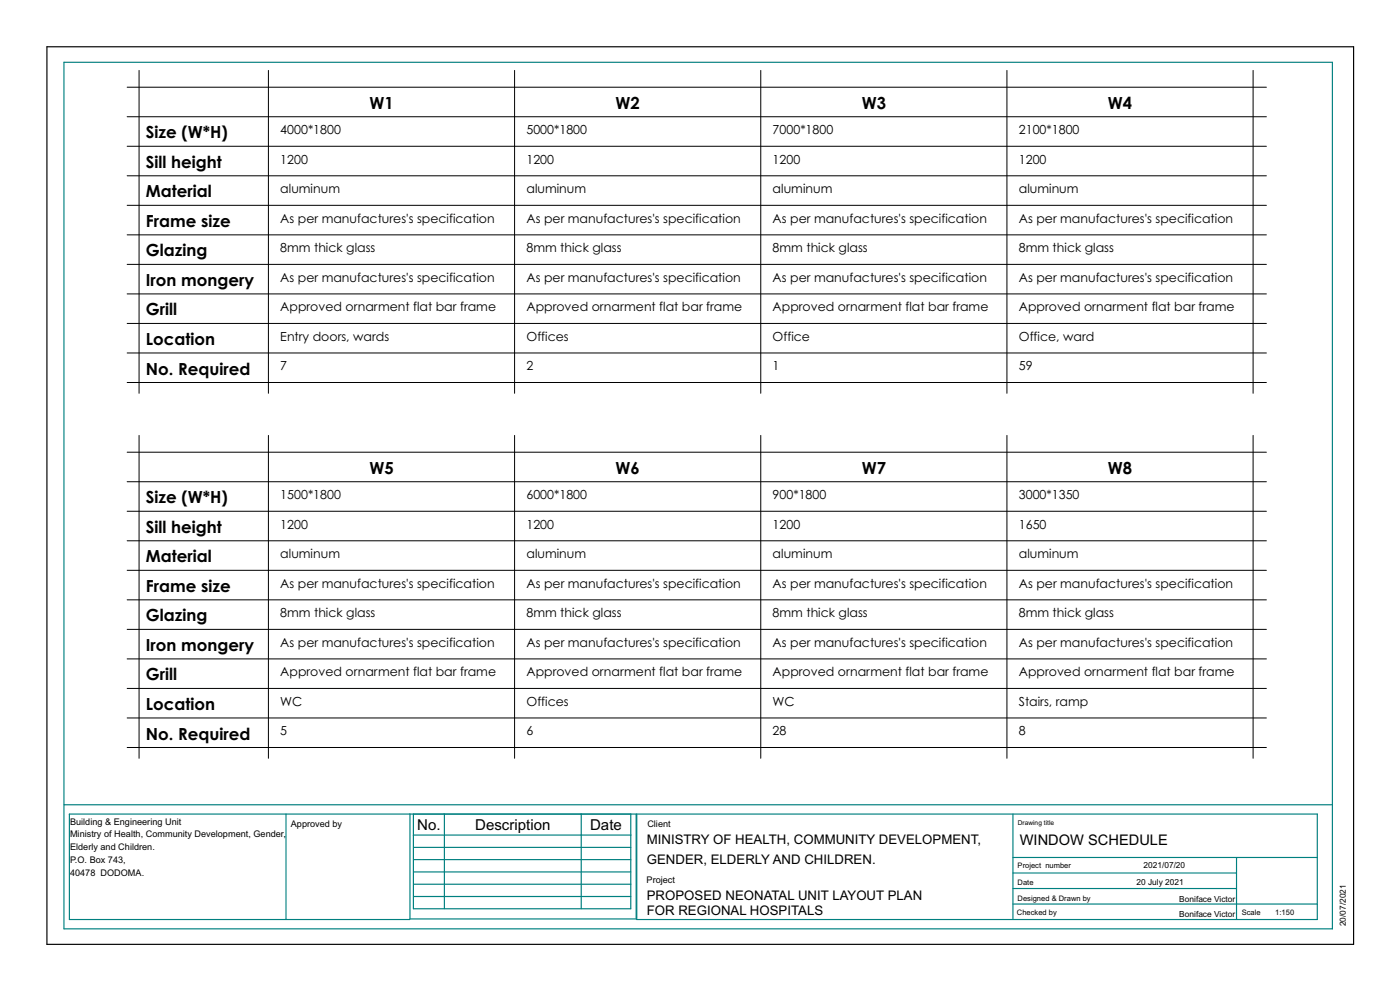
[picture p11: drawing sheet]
<svg xmlns="http://www.w3.org/2000/svg" width="420mm" height="297mm" viewBox="0 0 420 297" stroke-linecap="round" stroke-linejoin="round" font-family="sans-serif">
<defs><g id="words">
<g font-size="5">
<text x="110.8" y="32.6">W1</text>
<text x="184.7" y="32.6">W2</text>
<text x="258.5" y="32.6">W3</text>
<text x="332.4" y="32.6">W4</text>
<text x="43.8" y="41.5">Size (W*H)</text>
<text x="43.8" y="50.3">Sill height</text>
<text x="43.8" y="59.2">Material</text>
<text x="43.8" y="68">Frame size</text>
<text x="43.8" y="76.9">Glazing</text>
<text x="43.8" y="85.7">Iron mongery</text>
<text x="43.8" y="94.6">Grill</text>
<text x="43.8" y="103.4">Location</text>
<text x="43.8" y="112.3">No. Required</text>
<text x="110.8" y="142">W5</text>
<text x="184.7" y="142">W6</text>
<text x="258.5" y="142">W7</text>
<text x="332.4" y="142">W8</text>
<text x="43.8" y="150.8">Size (W*H)</text>
<text x="43.8" y="159.7">Sill height</text>
<text x="43.8" y="168.5">Material</text>
<text x="43.8" y="177.4">Frame size</text>
<text x="43.8" y="186.2">Glazing</text>
<text x="43.8" y="195.1">Iron mongery</text>
<text x="43.8" y="203.9">Grill</text>
<text x="43.8" y="212.8">Location</text>
<text x="43.8" y="221.6">No. Required</text>
</g>
<g font-size="4.5">
<text x="125.2" y="248.7">No.</text>
<text x="142.5" y="248.7">Description</text>
<text x="177" y="248.7">Date</text>
</g>
<text font-size="4.4" x="305.9" y="253.2">WINDOW SCHEDULE</text>
<g font-size="4">
<text x="194" y="253.1">MINISTRY OF HEALTH, COMMUNITY DEVELOPMENT,</text>
<text x="194" y="258.9">GENDER, ELDERLY AND CHILDREN.</text>
<text x="194.1" y="269.8">PROPOSED NEONATAL UNIT LAYOUT PLAN</text>
<text x="194.1" y="274.3">FOR REGIONAL HOSPITALS</text>
</g>
<g font-size="3.7">
<text x="84.1" y="40.2">4000*1800</text>
<text x="157.9" y="40.2">5000*1800</text>
<text x="231.8" y="40.2">7000*1800</text>
<text x="305.6" y="40.2">2100*1800</text>
<text x="84.1" y="49.1">1200</text>
<text x="157.9" y="49.1">1200</text>
<text x="231.8" y="49.1">1200</text>
<text x="305.6" y="49.1">1200</text>
<text x="84.1" y="57.9">aluminum</text>
<text x="157.9" y="57.9">aluminum</text>
<text x="231.8" y="57.9">aluminum</text>
<text x="305.6" y="57.9">aluminum</text>
<text x="84.1" y="66.8">As per manufactures's specification</text>
<text x="157.9" y="66.8">As per manufactures's specification</text>
<text x="231.8" y="66.8">As per manufactures's specification</text>
<text x="305.6" y="66.8">As per manufactures's specification</text>
<text x="84.1" y="75.6">8mm thick glass</text>
<text x="157.9" y="75.6">8mm thick glass</text>
<text x="231.8" y="75.6">8mm thick glass</text>
<text x="305.6" y="75.6">8mm thick glass</text>
<text x="84.1" y="84.5">As per manufactures's specification</text>
<text x="157.9" y="84.5">As per manufactures's specification</text>
<text x="231.8" y="84.5">As per manufactures's specification</text>
<text x="305.6" y="84.5">As per manufactures's specification</text>
<text x="84.1" y="93.3">Approved ornarment flat bar frame</text>
<text x="157.9" y="93.3">Approved ornarment flat bar frame</text>
<text x="231.8" y="93.3">Approved ornarment flat bar frame</text>
<text x="305.6" y="93.3">Approved ornarment flat bar frame</text>
<text x="84.1" y="102.2">Entry doors, wards</text>
<text x="157.9" y="102.2">Offices</text>
<text x="231.8" y="102.2">Office</text>
<text x="305.6" y="102.2">Office, ward</text>
<text x="84.1" y="111">7</text>
<text x="157.9" y="111">2</text>
<text x="231.8" y="111">1</text>
<text x="305.6" y="111">59</text>
<text x="84.1" y="149.6">1500*1800</text>
<text x="157.9" y="149.6">6000*1800</text>
<text x="231.8" y="149.6">900*1800</text>
<text x="305.6" y="149.6">3000*1350</text>
<text x="84.1" y="158.4">1200</text>
<text x="157.9" y="158.4">1200</text>
<text x="231.8" y="158.4">1200</text>
<text x="305.6" y="158.4">1650</text>
<text x="84.1" y="167.3">aluminum</text>
<text x="157.9" y="167.3">aluminum</text>
<text x="231.8" y="167.3">aluminum</text>
<text x="305.6" y="167.3">aluminum</text>
<text x="84.1" y="176.1">As per manufactures's specification</text>
<text x="157.9" y="176.1">As per manufactures's specification</text>
<text x="231.8" y="176.1">As per manufactures's specification</text>
<text x="305.6" y="176.1">As per manufactures's specification</text>
<text x="84.1" y="185">8mm thick glass</text>
<text x="157.9" y="185">8mm thick glass</text>
<text x="231.8" y="185">8mm thick glass</text>
<text x="305.6" y="185">8mm thick glass</text>
<text x="84.1" y="193.8">As per manufactures's specification</text>
<text x="157.9" y="193.8">As per manufactures's specification</text>
<text x="231.8" y="193.8">As per manufactures's specification</text>
<text x="305.6" y="193.8">As per manufactures's specification</text>
<text x="84.1" y="202.7">Approved ornarment flat bar frame</text>
<text x="157.9" y="202.7">Approved ornarment flat bar frame</text>
<text x="231.8" y="202.7">Approved ornarment flat bar frame</text>
<text x="305.6" y="202.7">Approved ornarment flat bar frame</text>
<text x="84.1" y="211.5">WC</text>
<text x="157.9" y="211.5">Offices</text>
<text x="231.8" y="211.5">WC</text>
<text x="305.6" y="211.5">Stairs, ramp</text>
<text x="84.1" y="220.4">5</text>
<text x="157.9" y="220.4">6</text>
<text x="231.8" y="220.4">28</text>
<text x="305.6" y="220.4">8</text>
</g>
<g font-size="2.7">
<text x="21" y="247.2">Building &amp; Engineering Unit</text>
<text x="21" y="251">Ministry of Health, Community Development, Gender,</text>
<text x="87.3" y="247.9">Approved by</text>
<text x="194.2" y="247.8">Client</text>
<text x="21" y="254.8">Elderly and Children.</text>
<text x="21" y="258.6">P.O. Box 743,</text>
<text x="21" y="262.4">40478 DODOMA.</text>
<text x="194" y="264.6">Project</text>
</g>
<g font-size="2.5">
<text x="343" y="260.2">2021/07/20</text>
<text x="340.9" y="265.1">20 July 2021</text>
<text x="353.8" y="270.3">Boniface Victor</text>
<text x="353.8" y="275">Boniface Victor</text>
<text x="403.8" y="277.6" transform="rotate(-90 403.8 277.6)">20/07/2021</text>
</g>
<g font-size="2.3">
<text x="305.3" y="260.3">Project number</text>
<text x="305.3" y="270">Designed &amp; Drawn by</text>
<text x="305.3" y="265.1">Date</text>
<text x="305.1" y="274.3">Checked by</text>
<text x="372.5" y="274.3">Scale</text>
<text x="382.6" y="274.3">1:150</text>
</g>
<text font-size="2" x="305.3" y="247.4">Drawing title</text>
<text font-size="1.4" fill="#fff" x="13.8" y="283.3">GSPublisherVersion 0.16.100.100</text>
</g></defs>
<!-- layer: Structural - Bearing -->
<g fill="none" stroke="#000" stroke-width=".3">
<path d="M38.1 35h341.8M38.1 26.1h341.8M41.7 21.1v96.8M80.5 21.1v96.8M154.4 21.1v96.8M228.2 21.1v96.8M302.1 21.1v96.8M375.9 21.1v96.8M38.1 43.8h341.8M38.1 52.7h341.8M38.1 61.5h341.8M38.1 70.4h341.8"/>
<path d="M38.1 79.2h341.8M38.1 88.1h341.8M38.1 96.9h341.8M38.1 105.8h341.8M38.1 114.6h341.8M38.1 135.5h341.8M41.7 130.5v96.8M80.5 130.5v96.8M154.4 130.5v96.8M228.2 130.5v96.8M302.1 130.5v96.8M375.9 130.5v96.8"/>
<path d="M38.1 153.2h341.8M38.1 144.4h341.8M38.1 162.1h341.8M38.1 170.9h341.8M38.1 179.8h341.8M38.1 188.6h341.8M38.1 197.5h341.8M38.1 206.3h341.8M38.1 215.2h341.8M38.1 224h341.8"/>
</g>
<g fill="none" stroke="#008080" stroke-width=".35">
<path d="M19.2 18.7h380.5v259.7h-380.5zM19.2 241.2h380.5M85.8 244v31.6M123 244v31.4h67.9v-31.4h-170.1v31.6h102.1M124 244v28.4h65.2v-28.4M124 257.6h65.2M124 254h65.2M124 250.3h65.2M133.3 244v28.4M174.4 244v28.4M191 244h204.2v31.6h-204.2zM303.9 257h91.3"/>
<path d="M303.9 244v31.6M371 257v18.6M124 268.7h65.2M124 265h65.2M124 261.3h65.2M303.9 261.6h67.1M303.9 266.3h67.1M303.9 270.9h91.3"/>
</g>
<path d="M14.1 14h392v269h-392z" fill="none" stroke="#000" stroke-width=".35"/>
<use href="#words"/>
</svg>
